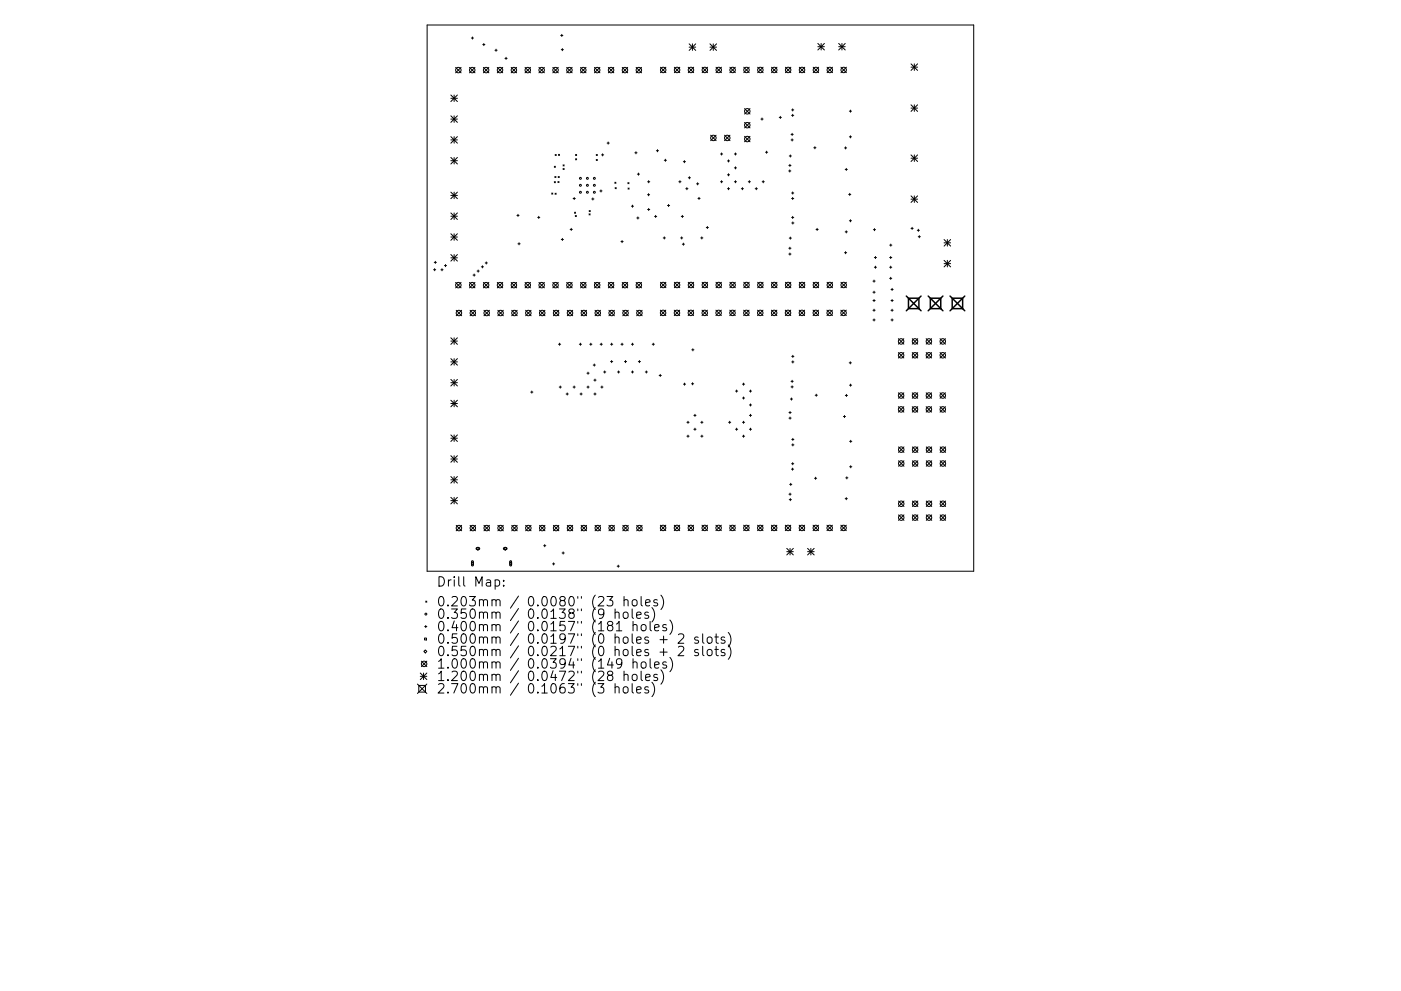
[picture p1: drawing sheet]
<svg xmlns="http://www.w3.org/2000/svg" width="297mm" height="210mm" viewBox="0 0 297 210" stroke-linecap="round" stroke-linejoin="round" font-family="sans-serif">
<defs><g id="words">
<g font-size="2.8">
<text x="92.5" y="124.5">Drill Map:</text>
<text x="92.5" y="128.7">0.203mm / 0.0080&quot; (23 holes)</text>
<text x="92.5" y="131.3">0.350mm / 0.0138&quot; (9 holes)</text>
<text x="92.5" y="133.9">0.400mm / 0.0157&quot; (181 holes)</text>
<text x="92.5" y="136.6">0.500mm / 0.0197&quot; (0 holes + 2 slots)</text>
<text x="92.5" y="139.2">0.550mm / 0.0217&quot; (0 holes + 2 slots)</text>
<text x="92.5" y="141.9">1.000mm / 0.0394&quot; (149 holes)</text>
<text x="92.5" y="144.5">1.200mm / 0.0472&quot; (28 holes)</text>
<text x="92.5" y="147.1">2.700mm / 0.1063&quot; (3 holes)</text>
</g>
</g></defs>
<g fill="none" stroke="#000" stroke-width=".21">
<path d="M90.6 5.3h115.8v115.9h-115.8zM96.6 14.3l1.2 1.2M97.8 14.3l-1.2 1.2M99.5 14.3l1.2 1.2M99.9 8.1h.5M100.2 7.8v.5M100.7 14.3l-1.2 1.2M102.3 9.5h.5M102.5 14.3l1.1 1.2M102.6 9.2v.5M103.6 14.3l-1.1 1.2M104.9 10.7h.5"/>
<path d="M105.2 10.4v.5M105.4 14.3l1.2 1.2M106.6 14.3l-1.2 1.2M107.1 12.4h.4M107.3 12.2v.4M108.4 14.3l1.1 1.2M109.5 14.3l-1.1 1.2M111.3 14.3l1.2 1.2M112.5 14.3l-1.2 1.2M114.3 14.3l1.1 1.2M115.4 14.3l-1.1 1.2M117.2 14.3l1.2 1.2"/>
<path d="M118.4 14.3l-1.2 1.2M118.9 7.5h.4M119 10.5h.5M119.1 7.3v.5M119.2 10.3v.5M120.1 14.3l1.2 1.2M121.3 14.3l-1.2 1.2M123.1 14.3l1.2 1.2M124.3 14.3l-1.2 1.2M126 14.3l1.2 1.2M127.2 14.3l-1.2 1.2M129 14.3l1.1 1.2"/>
<path d="M130.1 14.3l-1.1 1.2M131.9 14.3l1.2 1.2M133.1 14.3l-1.2 1.2M134.9 14.3l1.1 1.2M136 14.3l-1.1 1.2M140 14.3l1.2 1.1M141.2 14.3l-1.2 1.1M143 14.3l1.1 1.1M144.1 14.3l-1.1 1.1M145.9 14.3l1.2 1.1M146.1 9.3l1.4 1.4M146.1 10h1.4"/>
<path d="M146.8 9.3v1.4M147.1 14.3l-1.2 1.1M147.5 9.3l-1.4 1.4M148.9 14.3l1.1 1.1M150 14.3l-1.1 1.1M150.5 10h1.4M150.5 9.3l1.4 1.4M151.2 9.3v1.4M151.8 14.3l1.2 1.1M151.9 9.3l-1.4 1.4M153 14.3l-1.2 1.1M154.7 14.3l1.2 1.1"/>
<path d="M155.9 14.3l-1.2 1.1M157.7 14.3l1.1 1.1M158.8 14.3l-1.1 1.1M160.6 14.3l1.2 1.1M161.8 14.3l-1.2 1.1M163.6 14.3l1.1 1.1M164.7 14.3l-1.1 1.1M166.5 14.3l1.2 1.1M167.7 14.3l-1.2 1.1M169.5 14.3l1.1 1.1M170.6 14.3l-1.1 1.1M172.4 14.3l1.2 1.1"/>
<path d="M173.4 9.2l1.4 1.4M173.4 9.9h1.4M173.6 14.3l-1.2 1.1M174.1 9.2v1.4M174.8 9.2l-1.4 1.4M175.4 14.3l1.1 1.1M176.5 14.3l-1.1 1.1M177.8 9.9h1.4M177.8 9.2l1.4 1.4M178.3 14.3l1.2 1.1M178.5 9.2v1.4M179.2 9.2l-1.4 1.4"/>
<path d="M179.5 14.3l-1.2 1.1M193.2 13.6l1.3 1.3M193.2 14.2h1.3M193.9 13.6v1.3M194.5 13.6l-1.3 1.3M95.6 25.3h1.4M95.6 29.7h1.4M95.6 29l1.4 1.4M95.6 20.2l1.4 1.3M95.6 20.9h1.4M95.6 24.6l1.4 1.4M95.6 33.4l1.4 1.4"/>
<path d="M95.6 34.1h1.4M96.3 20.2v1.3M96.3 24.6v1.4M96.3 29v1.4M96.3 33.4v1.4M97 20.2l-1.4 1.3M97 24.6l-1.4 1.4M97 29l-1.4 1.4M97 33.4l-1.4 1.4M117.5 35.3l.3 .2M117.5 38.5l.3 .3M117.6 37.4l.3 .3"/>
<path d="M117.7 32.8l.2 .2M117.8 35.3l-.3 .2M117.8 38.5l-.3 .3M117.9 37.4l-.3 .3M117.9 32.8l-.2 .2M118.3 38.5l.2 .2M118.3 37.4l.3 .3M118.4 32.7l.2 .3M118.5 38.5l-.2 .2M118.6 37.4l-.3 .3M118.6 32.7l-.2 .3M119.4 35l.2 .2"/>
<path d="M119.4 35.7l.2 .3M119.6 35l-.2 .2M119.6 35.7l-.2 .3M122 32.8l.3 .2M122 33.7l.3 .2M122.3 32.8l-.3 .2M122.3 33.7l-.3 .2M126.4 32.8l.2 .2M126.4 33.8l.2 .3M126.6 32.8l-.2 .2M126.6 33.8l-.2 .3M127.5 32.9h.5"/>
<path d="M127.8 32.6v.5M128.7 30.4h.5M128.9 30.1v.5M130.4 38.7l.2 .2M130.4 39.8l.3 .2M130.6 38.7l-.2 .2M130.7 39.8l-.3 .2M133.1 38.7l.3 .3M133.2 39.9l.2 .2M133.4 38.7l-.3 .3M133.4 39.9l-.2 .2M134.6 32.4h.5"/>
<path d="M134.8 32.2v.4M135.1 36.9h.5M135.4 36.7v.5M137.3 38.6h.5M137.5 38.3v.5M139.2 32h.4M139.4 31.7v.5M140.8 34h.5M141.1 33.8v.4M143.9 38.6h.5M144.2 38.3v.5M144.9 34.3h.4"/>
<path d="M145.1 34.1v.4M145.6 39.8v.5M145.9 37.7h.5M146.2 37.5v.4M147.7 39h.4M147.9 38.8v.4M150.7 28.7l1.1 1.1M151.8 28.7l-1.1 1.1M152.8 38.6h.4M152.8 32.7h.4M153 32.4v.5M153 38.3v.5"/>
<path d="M153.6 28.7l1.2 1.1M154.2 34.1h.5M154.2 37.1h.5M154.5 33.9v.5M154.5 36.9v.4M154.5 39.8v.5M154.8 28.7l-1.2 1.1M155.7 38.6h.5M155.7 32.7h.5M155.7 35.6h.5M155.9 32.4v.5M155.9 35.4v.4"/>
<path d="M155.9 38.3v.5M157.4 39.8v.5M157.9 23l1.1 1.2M157.9 26l1.1 1.1M157.9 28.9l1.1 1.2M158.6 38.6h.5M158.9 38.3v.5M159 23l-1.1 1.2M159 26l-1.1 1.1M159 28.9l-1.1 1.2M160.3 39.8v.5M161.3 25.3h.5"/>
<path d="M161.6 25v.5M161.6 38.6h.5M161.8 38.3v.5M162.3 32.3h.5M162.5 32.1v.4M165.2 24.9h.5M165.4 24.7v.4M167.2 36.3h.5M167.2 35.1h.5M167.3 33.1h.5M167.4 36v.5M167.5 34.9v.4"/>
<path d="M167.6 32.9v.4M167.7 28.5h.5M167.7 29.7h.5M167.8 24.5h.5M167.8 23.3h.5M167.9 28.3v.4M167.9 29.5v.4M168.1 24.2v.5M168.1 23.1v.5M172.5 31.3h.5M172.8 31.1v.5M179 31.4h.5"/>
<path d="M179.2 35.9h.5M179.3 31.2v.4M179.4 35.7v.5M180.1 23.6h.4M180.1 29h.4M180.3 23.4v.4M180.3 28.8v.5M193.2 22.2l1.3 1.4M193.2 22.9h1.3M193.2 32.9l1.3 1.4M193.2 33.6h1.3M193.9 22.2v1.4"/>
<path d="M193.9 32.9v1.4M194.5 22.2l-1.3 1.4M194.5 32.9l-1.3 1.4M91.9 57.2h.5M92.1 55.7h.4M92.2 57v.5M92.3 55.4v.5M93.5 57.2h.4M93.7 57v.5M94.2 56.3h.5M94.5 56.1v.5M95.6 40.8l1.4 1.4"/>
<path d="M95.6 41.5h1.4M95.6 45.2l1.4 1.4M95.6 45.9h1.4M95.6 49.6l1.4 1.4M95.6 50.3h1.4M95.6 54l1.4 1.4M95.6 54.7h1.4M96.3 40.8v1.4M96.3 45.2v1.4M96.3 49.6v1.4M96.3 54v1.4M96.6 59.9l1.2 1.2"/>
<path d="M97 40.8l-1.4 1.4M97 45.2l-1.4 1.4M97 49.6l-1.4 1.4M97 54l-1.4 1.4M97.8 59.9l-1.2 1.2M99.5 59.9l1.2 1.2M100.3 58.4h.5M100.5 58.1v.5M100.7 59.9l-1.2 1.2M101.1 57.5h.5M101.4 57.3v.4M102 56.6h.5"/>
<path d="M102.3 56.4v.4M102.5 59.9l1.1 1.2M102.9 55.8h.4M103.1 55.6v.4M103.6 59.9l-1.1 1.2M105.4 59.9l1.2 1.2M106.6 59.9l-1.2 1.2M108.4 59.9l1.1 1.2M109.5 59.9l-1.1 1.2M109.6 45.7h.5M109.8 51.7h.5M109.8 45.5v.4"/>
<path d="M110 51.5v.5M111.3 59.9l1.2 1.2M112.5 59.9l-1.2 1.2M114 46.1h.5M114.2 45.9v.5M114.3 59.9l1.1 1.2M115.4 59.9l-1.1 1.2M117 41l.2 .2M117.2 59.9l1.2 1.2M117.2 41l-.2 .2M117.7 41l.2 .2M117.9 41l-.2 .2"/>
<path d="M118.4 59.9l-1.2 1.2M119 50.8h.5M119.2 50.6v.4M120.1 59.9l1.2 1.2M120.9 48.7h.4M121.1 48.4v.5M121.3 59.9l-1.2 1.2M121.5 42.1h.5M121.7 41.9v.5M121.8 45l.2 .3M122 45.7l.2 .3M122 45l-.2 .3"/>
<path d="M122.2 45.7l-.2 .3M123.1 59.9l1.2 1.2M124.3 59.9l-1.2 1.2M124.9 45.4l.2 .2M124.9 44.7l.2 .2M125.1 45.4l-.2 .2M125.1 44.7l-.2 .2M125.5 42.2h.4M125.7 42v.4M126 59.9l1.2 1.2M127.2 40.5h.4M127.2 59.9l-1.2 1.2"/>
<path d="M127.4 40.3v.4M129 59.9l1.1 1.2M130.1 59.9l-1.1 1.2M131.7 51.3h.4M131.9 51v.5M131.9 59.9l1.2 1.2M133.1 59.9l-1.2 1.2M133.9 43.7h.4M134.1 43.5v.5M134.9 59.9l1.1 1.2M135 46.3h.5M135.2 46v.5"/>
<path d="M136 59.9l-1.1 1.2M137.3 41.3h.4M137.3 44.4h.5M137.5 41.1v.4M137.5 44.2v.5M138.8 45.9h.4M139 45.7v.5M140 59.9l1.2 1.1M140.6 50.5h.5M140.8 50.3v.4M141.2 59.9l-1.2 1.1M141.5 43.6h.5"/>
<path d="M141.7 43.4v.4M143 59.9l1.1 1.1M144.1 59.9l-1.1 1.1M144.3 50.5h.5M144.4 45.9h.5M144.5 50.3v.4M144.7 51.8h.4M144.7 45.7v.5M144.9 51.6v.4M145.4 40h.5M145.9 59.9l1.2 1.1M147.1 59.9l-1.2 1.1"/>
<path d="M148 42.1h.4M148.2 41.9v.4M148.6 50.5h.4M148.8 50.3v.4M148.9 59.9l1.1 1.1M149.7 48.3h.5M150 48v.5M150 59.9l-1.1 1.1M151.8 59.9l1.2 1.1M153 59.9l-1.2 1.1M154.2 40h.5M154.7 59.9l1.2 1.1"/>
<path d="M155.9 59.9l-1.2 1.1M157.2 40h.4M157.7 59.9l1.1 1.1M158.8 59.9l-1.1 1.1M160.1 40h.5M160.6 59.9l1.2 1.1M161.8 59.9l-1.2 1.1M163.6 59.9l1.1 1.1M164.7 59.9l-1.1 1.1M166.5 59.9l1.2 1.1M167.2 52.7h.5M167.2 53.9h.5"/>
<path d="M167.3 50.5h.5M167.5 52.4v.5M167.5 53.7v.4M167.6 50.3v.5M167.7 59.9l-1.2 1.1M167.8 42.1h.5M167.8 46.1h.5M167.8 41h.5M167.9 47.3h.4M168.1 41.9v.4M168.1 40.7v.5M168.1 45.9v.5"/>
<path d="M168.1 47.1v.4M169.5 59.9l1.1 1.1M170.6 59.9l-1.1 1.1M172.4 59.9l1.2 1.1M173 48.7h.5M173.2 48.4v.5M173.6 59.9l-1.2 1.1M175.4 59.9l1.1 1.1M176.5 59.9l-1.1 1.1M178.3 59.9l1.2 1.1M179 53.6h.5M179.2 49.2h.5"/>
<path d="M179.3 53.4v.4M179.4 49v.4M179.5 59.9l-1.2 1.1M179.9 41.2h.5M180.1 46.8h.4M180.2 41v.5M180.3 46.6v.5M185.1 59.6h.4M185.2 48.7h.4M185.3 59.4v.5M185.4 54.6h.4M185.4 56.7h.4"/>
<path d="M185.4 48.5v.5M185.6 54.4v.5M185.6 56.5v.4M188.6 54.6h.5M188.6 56.7h.5M188.6 59.1h.5M188.6 52h.5M188.8 54.4v.5M188.8 56.5v.4M188.8 58.8v.5M188.9 51.8v.4M193.2 48.5h.4"/>
<path d="M193.2 41.6l1.3 1.4M193.2 42.3h1.3M193.4 48.2v.5M193.9 41.6v1.4M194.5 48.9h.4M194.5 41.6l-1.3 1.4M194.7 50.2h.4M194.7 48.6v.5M194.9 50v.5M200.2 50.8l1.4 1.4M200.2 51.5h1.4M200.2 55.2l1.4 1.4"/>
<path d="M200.2 55.9h1.4M200.9 50.8v1.4M200.9 55.2v1.4M201.6 50.8l-1.4 1.4M201.6 55.2l-1.4 1.4M95.6 76.8h1.4M95.6 71.7l1.4 1.4M95.6 72.4h1.4M95.6 76.1l1.4 1.4M96.3 71.7v1.4M96.3 76.1v1.4M96.7 65.8l1.2 1.2"/>
<path d="M97 71.7l-1.4 1.4M97 76.1l-1.4 1.4M97.9 65.8l-1.2 1.2M99.7 65.8l1.1 1.2M100.8 65.8l-1.1 1.2M102.6 65.8l1.2 1.2M103.8 65.8l-1.2 1.2M105.6 65.8l1.1 1.2M106.7 65.8l-1.1 1.2M108.5 65.8l1.2 1.2M109.7 65.8l-1.2 1.2M111.4 65.8l1.2 1.2"/>
<path d="M112.6 65.8l-1.2 1.2M114.4 65.8l1.1 1.2M115.5 65.8l-1.1 1.2M117.3 65.8l1.2 1.2M118.4 73h.5M118.5 65.8l-1.2 1.2M118.6 72.8v.5M120.3 65.8l1.1 1.2M121.4 65.8l-1.1 1.2M122.8 73h.5M123.1 72.8v.5M123.2 65.8l1.2 1.2"/>
<path d="M124.4 65.8l-1.2 1.2M124.4 79.2h.5M124.7 78.9v.5M125 73h.5M125.3 72.8v.5M125.8 77.5h.4M126 77.2v.5M126.2 65.8l1.1 1.2M127.2 73h.5M127.3 65.8l-1.1 1.2M127.5 72.8v.5M128 78.9h.4"/>
<path d="M128.2 78.7v.5M129.1 65.8l1.2 1.2M129.4 73h.5M129.4 76.7h.5M129.7 72.8v.5M129.7 76.5v.4M130.3 65.8l-1.2 1.2M130.9 78.9h.5M131.2 78.7v.5M131.7 73h.4M131.9 72.8v.5M132 65.8l1.2 1.2"/>
<path d="M132.4 76.7h.5M132.6 76.5v.4M133.2 65.8l-1.2 1.2M133.9 73h.4M133.9 78.9h.4M134.1 72.8v.5M134.1 78.7v.5M135 65.8l1.1 1.2M135.3 76.7h.5M135.6 76.5v.4M136.1 65.8l-1.1 1.2M136.8 78.9h.5"/>
<path d="M137 78.7v.5M138.3 73h.4M138.5 72.8v.5M139.8 79.7h.4M140 79.4v.5M140 65.8l1.2 1.2M141.2 65.8l-1.2 1.2M142.9 65.8l1.2 1.2M144.1 65.8l-1.2 1.2M145.9 65.8l1.2 1.2M146.7 74.2h.4M146.9 74v.4"/>
<path d="M147.1 65.8l-1.2 1.2M148.8 65.8l1.2 1.2M150 65.8l-1.2 1.2M151.8 65.8l1.1 1.2M152.9 65.8l-1.1 1.2M154.7 65.8l1.2 1.2M155.9 65.8l-1.2 1.2M157.7 65.8l1.1 1.2M158.8 65.8l-1.1 1.2M160.6 65.8l1.2 1.2M161.8 65.8l-1.2 1.2M163.6 65.8l1.1 1.2"/>
<path d="M164.7 65.8l-1.1 1.2M166.5 65.8l1.2 1.2M167.7 65.8l-1.2 1.2M167.9 75.6h.4M167.9 76.8h.4M168.1 75.4v.4M168.1 76.6v.4M169.4 65.8l1.2 1.2M170.6 65.8l-1.2 1.2M172.4 65.8l1.1 1.2M173.5 65.8l-1.1 1.2M175.3 65.8l1.2 1.2"/>
<path d="M176.5 65.8l-1.2 1.2M178.3 65.8l1.1 1.2M179.4 65.8l-1.1 1.2M180 77h.5M180.3 76.7v.5M185.1 62h.4M185.1 63.8h.4M185.1 65.8h.4M185.1 67.9h.4M185.3 61.8v.4M185.3 63.5v.5M185.3 65.6v.5"/>
<path d="M185.3 67.7v.4M188.9 63.8h.5M188.9 65.8h.5M188.9 67.9h.5M188.9 61.4h.5M189.1 61.2v.4M189.1 63.5v.5M189.1 65.6v.5M189.1 67.7v.4M190.5 71.9l1.1 1.1M190.5 74.8l1.1 1.2M191.6 71.9l-1.1 1.1"/>
<path d="M191.6 74.8l-1.1 1.2M193.4 74.8l1.2 1.2M193.4 71.9l1.2 1.1M194.6 71.9l-1.2 1.1M194.6 74.8l-1.2 1.2M196.4 74.8l1.1 1.2M196.4 71.9l1.1 1.1M197.5 71.9l-1.1 1.1M197.5 74.8l-1.1 1.2M199.3 74.8l1.2 1.2M199.3 71.9l1.2 1.1M200.5 71.9l-1.2 1.1"/>
<path d="M200.5 74.8l-1.2 1.2M95.6 80.5l1.4 1.4M95.6 81.2h1.4M95.6 84.9l1.4 1.4M95.6 85.6h1.4M95.6 92.3l1.4 1.4M95.6 93h1.4M95.6 96.7l1.4 1.4M95.6 97.4h1.4M96.3 80.5v1.4M96.3 84.9v1.4M96.3 92.3v1.4"/>
<path d="M96.3 96.7v1.4M97 80.5l-1.4 1.4M97 84.9l-1.4 1.4M97 92.3l-1.4 1.4M97 96.7l-1.4 1.4M112.5 83.2h.5M112.8 83v.4M118.6 82.1h.4M118.8 81.9v.5M120 83.6h.5M120.3 83.4v.4M121.5 82.1h.5"/>
<path d="M121.7 81.9v.5M123 83.6h.4M123.2 83.4v.4M124.4 82.1h.5M124.7 81.9v.5M125.9 83.6h.5M125.9 80.7h.5M126.1 80.4v.5M126.1 83.4v.4M127.4 82.1h.5M127.6 81.9v.5M144.9 81.5h.5"/>
<path d="M145.1 81.3v.4M145.6 89.6h.5M145.6 92.5h.5M145.9 89.4v.4M145.9 92.3v.5M146.6 81.4h.5M146.8 81.2v.5M147.1 88.1h.5M147.1 91.1h.5M147.3 87.9v.5M147.3 90.8v.5M148.6 89.6h.4"/>
<path d="M148.6 92.5h.4M148.8 89.4v.4M148.8 92.3v.5M154.5 89.6h.4M154.7 89.4v.4M155.9 91.1h.5M155.9 83h.5M156.2 82.7v.5M156.2 90.8v.5M157.4 81.5h.5M157.4 89.6h.5M157.4 92.5h.5"/>
<path d="M157.4 84.4h.5M157.6 81.3v.4M157.6 84.2v.5M157.6 89.4v.4M157.6 92.3v.5M158.9 88.1h.4M158.9 91.1h.4M158.9 83h.4M158.9 85.9h.4M159.1 82.7v.5M159.1 85.7v.5M159.1 87.9v.5"/>
<path d="M159.1 90.8v.5M167.3 87.5h.4M167.3 88.7h.4M167.5 87.3v.5M167.5 88.5v.4M167.6 84.7h.4M167.7 82.1h.5M167.7 80.9h.5M167.8 84.4v.5M167.8 99.5h.5M167.8 98.4h.5M167.9 93.2h.4"/>
<path d="M167.9 94.4h.4M167.9 80.7v.4M167.9 81.9v.4M168 99.3v.5M168.1 98.1v.5M168.1 93v.5M168.1 94.2v.4M172.8 83.9h.5M173.1 83.6v.5M178.8 88.4h.5M179 88.1v.5M179.2 83.9h.5"/>
<path d="M179.5 83.7v.4M180.1 81.7h.5M180.1 93.6h.5M180.1 99h.5M180.3 81.5v.5M180.4 93.4v.5M180.4 98.8v.5M190.5 83.3l1.1 1.2M190.5 86.3l1.1 1.1M190.5 97.8l1.2 1.1M190.5 94.8l1.2 1.2M191.6 83.3l-1.1 1.2"/>
<path d="M191.6 86.3l-1.1 1.1M191.7 94.8l-1.2 1.2M191.7 97.8l-1.2 1.1M193.4 86.3l1.2 1.1M193.4 83.3l1.2 1.2M193.4 97.8l1.2 1.1M193.4 94.8l1.2 1.2M194.6 83.3l-1.2 1.2M194.6 86.3l-1.2 1.1M194.6 94.8l-1.2 1.2M194.6 97.8l-1.2 1.1M196.4 86.3l1.1 1.1"/>
<path d="M196.4 83.3l1.1 1.2M196.4 97.8l1.1 1.1M196.4 94.8l1.1 1.2M197.5 83.3l-1.1 1.2M197.5 86.3l-1.1 1.1M197.5 94.8l-1.1 1.2M197.5 97.8l-1.1 1.1M199.3 83.3l1.2 1.2M199.3 86.3l1.2 1.1M199.3 94.8l1.2 1.2M199.3 97.8l1.2 1.1M200.5 83.3l-1.2 1.2"/>
<path d="M200.5 86.3l-1.2 1.1M200.5 94.8l-1.2 1.2M200.5 97.8l-1.2 1.1M95.6 101.1l1.4 1.4M95.6 101.8h1.4M95.6 105.5l1.4 1.4M95.6 106.2h1.4M96.3 101.1v1.4M96.3 105.5v1.4M96.7 111.5l1.2 1.1M97 101.1l-1.4 1.4M97 105.5l-1.4 1.4"/>
<path d="M97.9 111.5l-1.2 1.1M99.7 111.5l1.1 1.1M100 119.3h.4v.4h-.4zM100.8 111.5l-1.1 1.1M101 116.4l.3-.3 .3 .3-.3 .3zM102.6 111.5l1.2 1.1M103.8 111.5l-1.2 1.1M105.6 111.5l1.1 1.1M106.7 111.5l-1.1 1.1M106.8 116.4l.3-.3 .3 .3-.3 .3zM108.1 119.3h.4v.4h-.4zM108.5 111.5l1.2 1.1"/>
<path d="M109.7 111.5l-1.2 1.1M111.4 111.5l1.2 1.1M112.6 111.5l-1.2 1.1M114.4 111.5l1.1 1.1M115.3 115.8h.4M115.5 115.5v.5M115.5 111.5l-1.1 1.1M117.1 119.6h.5M117.3 111.5l1.2 1.1M117.4 119.4v.5M118.5 111.5l-1.2 1.1M119.2 117.3h.4"/>
<path d="M119.4 117.1v.5M120.3 111.5l1.1 1.1M121.4 111.5l-1.1 1.1M123.2 111.5l1.2 1.1M124.4 111.5l-1.2 1.1M126.2 111.5l1.1 1.1M127.3 111.5l-1.1 1.1M129.1 111.5l1.2 1.1M130.3 111.5l-1.2 1.1M131.1 119.9v.5M132 111.5l1.2 1.1M133.2 111.5l-1.2 1.1"/>
<path d="M135 111.5l1.1 1.1M136.1 111.5l-1.1 1.1M140 111.4l1.2 1.2M141.2 111.4l-1.2 1.2M142.9 111.4l1.2 1.2M144.1 111.4l-1.2 1.2M145.9 111.4l1.2 1.2M147.1 111.4l-1.2 1.2M148.8 111.4l1.2 1.2M150 111.4l-1.2 1.2M151.8 111.4l1.1 1.2M152.9 111.4l-1.1 1.2"/>
<path d="M154.7 111.4l1.2 1.2M155.9 111.4l-1.2 1.2M157.7 111.4l1.1 1.2M158.8 111.4l-1.1 1.2M160.6 111.4l1.2 1.2M161.8 111.4l-1.2 1.2M163.6 111.4l1.1 1.2M164.7 111.4l-1.1 1.2M166.5 111.4l1.2 1.2M166.8 116.3l1.4 1.4M166.8 117h1.4M167.3 104.8h.4"/>
<path d="M167.3 106h.5M167.4 102.8h.5M167.5 116.3v1.4M167.5 104.6v.5M167.6 105.8v.4M167.7 102.5v.5M167.7 111.4l-1.2 1.2M168.2 116.3l-1.4 1.4M169.4 111.4l1.2 1.2M170.6 111.4l-1.2 1.2M171.2 117h1.4M171.2 116.3l1.4 1.4"/>
<path d="M171.9 116.3v1.4M172.4 111.4l1.1 1.2M172.6 116.3l-1.4 1.4M172.7 101.5h.5M172.9 101.2v.5M173.5 111.4l-1.1 1.2M175.3 111.4l1.2 1.2M176.5 111.4l-1.2 1.2M178.3 111.4l1.1 1.2M179.2 105.8h.5M179.3 101.4h.5M179.4 105.6v.4"/>
<path d="M179.4 111.4l-1.1 1.2M179.5 101.2v.4M190.5 106.3l1.2 1.2M190.5 109.2l1.2 1.2M191.7 106.3l-1.2 1.2M191.7 109.2l-1.2 1.2M193.4 109.2l1.2 1.2M193.4 106.3l1.2 1.2M194.6 106.3l-1.2 1.2M194.6 109.2l-1.2 1.2M196.4 109.2l1.1 1.2M196.4 106.3l1.1 1.2"/>
<path d="M197.5 106.3l-1.1 1.2M197.5 109.2l-1.1 1.2M199.3 109.2l1.2 1.2M199.3 106.3l1.2 1.2M200.5 106.3l-1.2 1.2M200.5 109.2l-1.2 1.2M90 135.4h.4v.4h-.4zM90 132.9h.5M90.2 137.9l.3 .3-.3 .3-.3-.3zM90.3 127.5l.2 .3M90.3 132.7v.5M90.5 127.5l-.2 .3"/>
<path d="M105 123.1l.6-.1 .3 .4v.6l-.2 .3h-.7M106.8 124.2v.2M106.8 123.1v.2M128.7 126.6h1.2l-.6 .7 .5 .2v.9l-.2 .2h-.6l-.3-.2M130.4 130.1a.5 .5 0 0 1 .9 0v1.1M130.4 129.2v2M130.9 120.1h.4M132.2 130.1a.54 .54 0 0 1 .6-.2 .54 .54 0 0 1 .4 .3v.6a.54 .54 0 0 1-.6 .4 .54 .54 0 0 1-.5-.4zM132.3 127.4l.3-.2 .5 .1 .1 1.3M132.3 126.6v2M134 129.2v1.7l.3 .3M134.2 127.3l.2-.1a.54 .54 0 0 1 .7 .4v.6a.54 .54 0 0 1-.5 .4 .54 .54 0 0 1-.6-.4v-.6z"/>
<path d="M134.2 132.7a.5 .5 0 0 1 .9 .1v1M134.2 131.8v2M134.2 139.8v2M135 130.5l.9-.2-.1-.3-.5-.1-.3 .2 .1 1h.7M135.9 126.6v1.7l.3 .3M136 132.7a.54 .54 0 0 1 .6-.2 .54 .54 0 0 1 .4 .4v.6a.54 .54 0 0 1-.5 .4 .54 .54 0 0 1-.6-.4zM136.9 127.9l.9-.2-.1-.4-.5-.1-.3 .3 .1 1h.7M137.5 130l-.5-.1-.3 .2 .1 .3 .7 .2v.5h-.8M137.8 131.8v1.8l.3 .2M137.8 139.8v1.7l.3 .3M138.2 128.9a2.29 2.29 0 0 1 0 3.1M138.8 133.2l.9-.2-.1-.4-.5-.1-.3 .3 .1 .9h.7"/>
<path d="M139.4 127.3l-.5-.1-.3 .3 .1 .3 .7 .2v.5h-.8M139.9 135.7h1.6M139.9 138.4h1.6M140.1 126.3a2.29 2.29 0 0 1 0 3M140.7 135v1.5M140.7 137.6v1.5M141.3 132.6l-.5-.1-.3 .3 .1 .3 .7 .2v.4h-.8M142 131.6a2.29 2.29 0 0 1 0 3M142 139.5a2.29 2.29 0 0 1 0 3M143.8 134.7l.3-.2 .7 .1a.54 .54 0 0 1 .1 .7l-1.2 1.2h1.3M143.8 137.3l.3-.2 .7 .1a.54 .54 0 0 1 .1 .8l-1.2 1.1h1.3M148 135.2l-.4-.1-.3 .3 .1 .3 .6 .2v.5h-.7"/>
<path d="M148 137.9l-.4-.1-.3 .3 .1 .3 .6 .1v.5h-.7M149 134.5v1.7l.3 .3M149 137.1v1.7l.3 .3M150.1 135.2a.54 .54 0 0 1 .9 .3v.6a.54 .54 0 0 1-.5 .4 .54 .54 0 0 1-.6-.4v-.6zM150.1 137.9a.54 .54 0 0 1 .9 .3v.5a.54 .54 0 0 1-.5 .4 .54 .54 0 0 1-.6-.4v-.5zM151.6 135.1h.7M151.6 137.8h.7M151.8 134.5v1.7l.1 .2 .4 .1M151.8 137.1v1.7l.1 .2 .4 .1M153.6 135.2l-.4-.1-.3 .3 .1 .3 .6 .2v.5h-.7M153.6 137.9l-.4-.1-.3 .3 .1 .3 .6 .1v.5h-.7M154.4 134.2a2.29 2.29 0 0 1 0 3"/>
<path d="M154.4 136.8a2.29 2.29 0 0 1 0 3.1M88.5 145.1l2 2M88.8 145.4h1.4v1.4h-1.4zM89.1 142.8l1.4 1.4M89.1 143.5h1.4M89.3 140.3l1.2 1.1M89.8 142.8v1.4M90.5 140.3l-1.2 1.1M90.5 142.8l-1.4 1.4M90.5 145.1l-2 2M129.2 143.3l-.4-.4 .1-.3 .3-.2 .5 .1 .2 .3-.1 .3-.8 .2-.2 .3v.4l.4 .4h.4l.3-.4v-.4l-.3-.3M130.4 145.9a.5 .5 0 0 1 .9 .1v1"/>
<path d="M130.4 145v2M131.8 140.6l-.3 .4h-.4l-.4-.4v-.5l.2-.2 .6-.1 .2 .1a1.32 1.32 0 0 1-.4 1.9h-.4M132.2 145.9a.54 .54 0 0 1 .6-.2 .54 .54 0 0 1 .4 .4v.6a.54 .54 0 0 1-.6 .4 .54 .54 0 0 1-.5-.4zM132.3 143.3a.5 .5 0 0 1 .9 0v1.1M132.3 142.4v2M134 145v1.8l.3 .2M134.1 143.3a.54 .54 0 0 1 .6-.2 .54 .54 0 0 1 .4 .3v.6a.54 .54 0 0 1-.5 .4 .54 .54 0 0 1-.6-.4zM134.2 140.6a.5 .5 0 0 1 .9 .1v1.1M135 146.4l.9-.2-.1-.4-.5-.1-.3 .3 .1 .9h.7M135.9 142.4v1.7l.3 .3M136 140.6a.54 .54 0 0 1 .6-.2 .54 .54 0 0 1 .4 .4l-.1 .8a.54 .54 0 0 1-.6 .2 .54 .54 0 0 1-.4-.4zM136.9 143.7l.9-.2-.1-.3-.5-.1-.3 .2 .1 1h.7"/>
<path d="M137.5 145.8l-.5-.1-.3 .3 .1 .3 .7 .2v.4h-.8M138.2 144.8a2.29 2.29 0 0 1 0 3M138.8 141.1l.9-.2-.1-.4-.5-.1-.3 .3 .1 1h.7M139.4 143.2l-.5-.1-.3 .2 .1 .3 .7 .2v.5h-.8M140.1 142.1a2.29 2.29 0 0 1 0 3.1M141.3 140.5l-.5-.1-.3 .3 .1 .3 .7 .2v.5h-.8"/>
<circle cx="97.2" cy="14.9" r=".58"/>
<circle cx="100.1" cy="14.9" r=".58"/>
<circle cx="103.1" cy="14.9" r=".58"/>
<circle cx="106" cy="14.9" r=".58"/>
<circle cx="109" cy="14.9" r=".58"/>
<circle cx="111.9" cy="14.9" r=".58"/>
<circle cx="114.8" cy="14.9" r=".58"/>
<circle cx="117.8" cy="14.9" r=".58"/>
<circle cx="120.7" cy="14.9" r=".58"/>
<circle cx="123.7" cy="14.9" r=".58"/>
<circle cx="126.6" cy="14.9" r=".58"/>
<circle cx="129.6" cy="14.9" r=".58"/>
<circle cx="132.5" cy="14.9" r=".58"/>
<circle cx="135.4" cy="14.9" r=".58"/>
<circle cx="140.6" cy="14.8" r=".58"/>
<circle cx="143.6" cy="14.8" r=".58"/>
<circle cx="146.5" cy="14.8" r=".58"/>
<circle cx="149.4" cy="14.8" r=".58"/>
<circle cx="152.4" cy="14.8" r=".58"/>
<circle cx="155.3" cy="14.8" r=".58"/>
<circle cx="158.3" cy="14.8" r=".58"/>
<circle cx="161.2" cy="14.8" r=".58"/>
<circle cx="164.2" cy="14.8" r=".58"/>
<circle cx="167.1" cy="14.8" r=".58"/>
<circle cx="170" cy="14.8" r=".58"/>
<circle cx="173" cy="14.8" r=".58"/>
<circle cx="175.9" cy="14.8" r=".58"/>
<circle cx="178.9" cy="14.8" r=".58"/>
<circle cx="123.1" cy="37.8" r=".2"/>
<circle cx="123.1" cy="39.3" r=".2"/>
<circle cx="124.5" cy="37.8" r=".2"/>
<circle cx="124.5" cy="39.3" r=".2"/>
<circle cx="126" cy="37.8" r=".2"/>
<circle cx="126" cy="39.3" r=".2"/>
<circle cx="151.3" cy="29.3" r=".58"/>
<circle cx="154.2" cy="29.3" r=".58"/>
<circle cx="158.4" cy="26.6" r=".58"/>
<circle cx="158.4" cy="23.6" r=".58"/>
<circle cx="158.4" cy="29.5" r=".58"/>
<circle cx="123.1" cy="40.8" r=".2"/>
<circle cx="124.5" cy="40.8" r=".2"/>
<circle cx="126" cy="40.8" r=".2"/>
<circle cx="97.2" cy="60.5" r=".58"/>
<circle cx="97.3" cy="66.4" r=".58"/>
<circle cx="100.1" cy="60.5" r=".58"/>
<circle cx="100.2" cy="66.4" r=".58"/>
<circle cx="103.1" cy="60.5" r=".58"/>
<circle cx="103.2" cy="66.4" r=".58"/>
<circle cx="106" cy="60.5" r=".58"/>
<circle cx="106.1" cy="66.4" r=".58"/>
<circle cx="109" cy="60.5" r=".58"/>
<circle cx="109.1" cy="66.4" r=".58"/>
<circle cx="111.9" cy="60.5" r=".58"/>
<circle cx="112" cy="66.4" r=".58"/>
<circle cx="114.8" cy="60.5" r=".58"/>
<circle cx="115" cy="66.4" r=".58"/>
<circle cx="117.8" cy="60.5" r=".58"/>
<circle cx="117.9" cy="66.4" r=".58"/>
<circle cx="120.7" cy="60.5" r=".58"/>
<circle cx="120.9" cy="66.4" r=".58"/>
<circle cx="123.7" cy="60.5" r=".58"/>
<circle cx="123.8" cy="66.4" r=".58"/>
<circle cx="126.6" cy="60.5" r=".58"/>
<circle cx="126.7" cy="66.4" r=".58"/>
<circle cx="129.6" cy="60.5" r=".58"/>
<circle cx="129.7" cy="66.4" r=".58"/>
<circle cx="132.5" cy="60.5" r=".58"/>
<circle cx="132.6" cy="66.4" r=".58"/>
<circle cx="135.4" cy="60.5" r=".58"/>
<circle cx="135.6" cy="66.4" r=".58"/>
<circle cx="140.6" cy="66.4" r=".58"/>
<circle cx="140.6" cy="60.5" r=".58"/>
<circle cx="143.5" cy="66.4" r=".58"/>
<circle cx="143.6" cy="60.5" r=".58"/>
<circle cx="146.5" cy="66.4" r=".58"/>
<circle cx="146.5" cy="60.5" r=".58"/>
<circle cx="149.4" cy="66.4" r=".58"/>
<circle cx="149.4" cy="60.5" r=".58"/>
<circle cx="152.4" cy="66.4" r=".58"/>
<circle cx="152.4" cy="60.5" r=".58"/>
<circle cx="155.3" cy="66.4" r=".58"/>
<circle cx="155.3" cy="60.5" r=".58"/>
<circle cx="158.2" cy="66.4" r=".58"/>
<circle cx="158.3" cy="60.5" r=".58"/>
<circle cx="161.2" cy="66.4" r=".58"/>
<circle cx="161.2" cy="60.5" r=".58"/>
<circle cx="164.1" cy="66.4" r=".58"/>
<circle cx="164.2" cy="60.5" r=".58"/>
<circle cx="167.1" cy="66.4" r=".58"/>
<circle cx="167.1" cy="60.5" r=".58"/>
<circle cx="170" cy="66.4" r=".58"/>
<circle cx="170" cy="60.5" r=".58"/>
<circle cx="173" cy="66.4" r=".58"/>
<circle cx="173" cy="60.5" r=".58"/>
<circle cx="175.9" cy="66.4" r=".58"/>
<circle cx="175.9" cy="60.5" r=".58"/>
<circle cx="178.9" cy="66.4" r=".58"/>
<circle cx="178.9" cy="60.5" r=".58"/>
<circle cx="191.1" cy="75.4" r=".58"/>
<circle cx="191.1" cy="72.4" r=".58"/>
<circle cx="194" cy="75.4" r=".58"/>
<circle cx="194" cy="72.4" r=".58"/>
<circle cx="196.9" cy="75.4" r=".58"/>
<circle cx="196.9" cy="72.4" r=".58"/>
<circle cx="199.9" cy="75.4" r=".58"/>
<circle cx="199.9" cy="72.4" r=".58"/>
<circle cx="191.1" cy="83.9" r=".58"/>
<circle cx="191.1" cy="86.9" r=".58"/>
<circle cx="191.1" cy="95.4" r=".58"/>
<circle cx="191.1" cy="98.3" r=".58"/>
<circle cx="194" cy="83.9" r=".58"/>
<circle cx="194" cy="86.9" r=".58"/>
<circle cx="194" cy="95.4" r=".58"/>
<circle cx="194" cy="98.3" r=".58"/>
<circle cx="196.9" cy="83.9" r=".58"/>
<circle cx="196.9" cy="86.9" r=".58"/>
<circle cx="197" cy="95.4" r=".58"/>
<circle cx="197" cy="98.3" r=".58"/>
<circle cx="199.9" cy="83.9" r=".58"/>
<circle cx="199.9" cy="86.9" r=".58"/>
<circle cx="199.9" cy="95.4" r=".58"/>
<circle cx="199.9" cy="98.3" r=".58"/>
<circle cx="97.3" cy="112" r=".58"/>
<circle cx="100.2" cy="112" r=".58"/>
<circle cx="103.2" cy="112" r=".58"/>
<circle cx="106.1" cy="112" r=".58"/>
<circle cx="109.1" cy="112" r=".58"/>
<circle cx="112" cy="112" r=".58"/>
<circle cx="115" cy="112" r=".58"/>
<circle cx="117.9" cy="112" r=".58"/>
<circle cx="120.9" cy="112" r=".58"/>
<circle cx="123.8" cy="112" r=".58"/>
<circle cx="126.7" cy="112" r=".58"/>
<circle cx="129.7" cy="112" r=".58"/>
<circle cx="132.6" cy="112" r=".58"/>
<circle cx="135.6" cy="112" r=".58"/>
<circle cx="140.6" cy="112" r=".58"/>
<circle cx="143.5" cy="112" r=".58"/>
<circle cx="146.5" cy="112" r=".58"/>
<circle cx="149.4" cy="112" r=".58"/>
<circle cx="152.4" cy="112" r=".58"/>
<circle cx="155.3" cy="112" r=".58"/>
<circle cx="158.2" cy="112" r=".58"/>
<circle cx="161.2" cy="112" r=".58"/>
<circle cx="164.1" cy="112" r=".58"/>
<circle cx="167.1" cy="112" r=".58"/>
<circle cx="170" cy="112" r=".58"/>
<circle cx="173" cy="112" r=".58"/>
<circle cx="175.9" cy="112" r=".58"/>
<circle cx="178.9" cy="112" r=".58"/>
<circle cx="191.1" cy="106.9" r=".58"/>
<circle cx="191.1" cy="109.8" r=".58"/>
<circle cx="194" cy="106.9" r=".58"/>
<circle cx="194" cy="109.8" r=".58"/>
<circle cx="197" cy="106.9" r=".58"/>
<circle cx="197" cy="109.8" r=".58"/>
<circle cx="199.9" cy="106.9" r=".58"/>
<circle cx="199.9" cy="109.8" r=".58"/>
<circle cx="90.3" cy="130.3" r=".2"/>
<circle cx="89.9" cy="140.9" r=".58"/>
</g>
<path d="M100 119l.3 .1v.8l-.1 .2-.2-.2zM101 116.3l.5-.1 .2 .2-.6 .2zM106.8 116.3l.5-.1 .2 .2-.6 .2zM108.2 119l.2 .1v.8l-.1 .2-.2-.2z" fill="none" stroke="#000" stroke-width=".23"/>
<path d="M192.2 62.8l3.1 3.1M192.6 63.3h2.2v2.2h-2.2zM195.3 62.8l-3.1 3.1M196.8 62.8l3.1 3.1M197.2 63.3h2.3v2.2h-2.3zM199.9 62.8l-3.1 3.1M201.4 62.8l3.2 3.1M201.9 63.3h2.2v2.2h-2.2zM204.6 62.8l-3.2 3.1" fill="none" stroke="#000" stroke-width=".31"/>
<use href="#words"/>
</svg>
